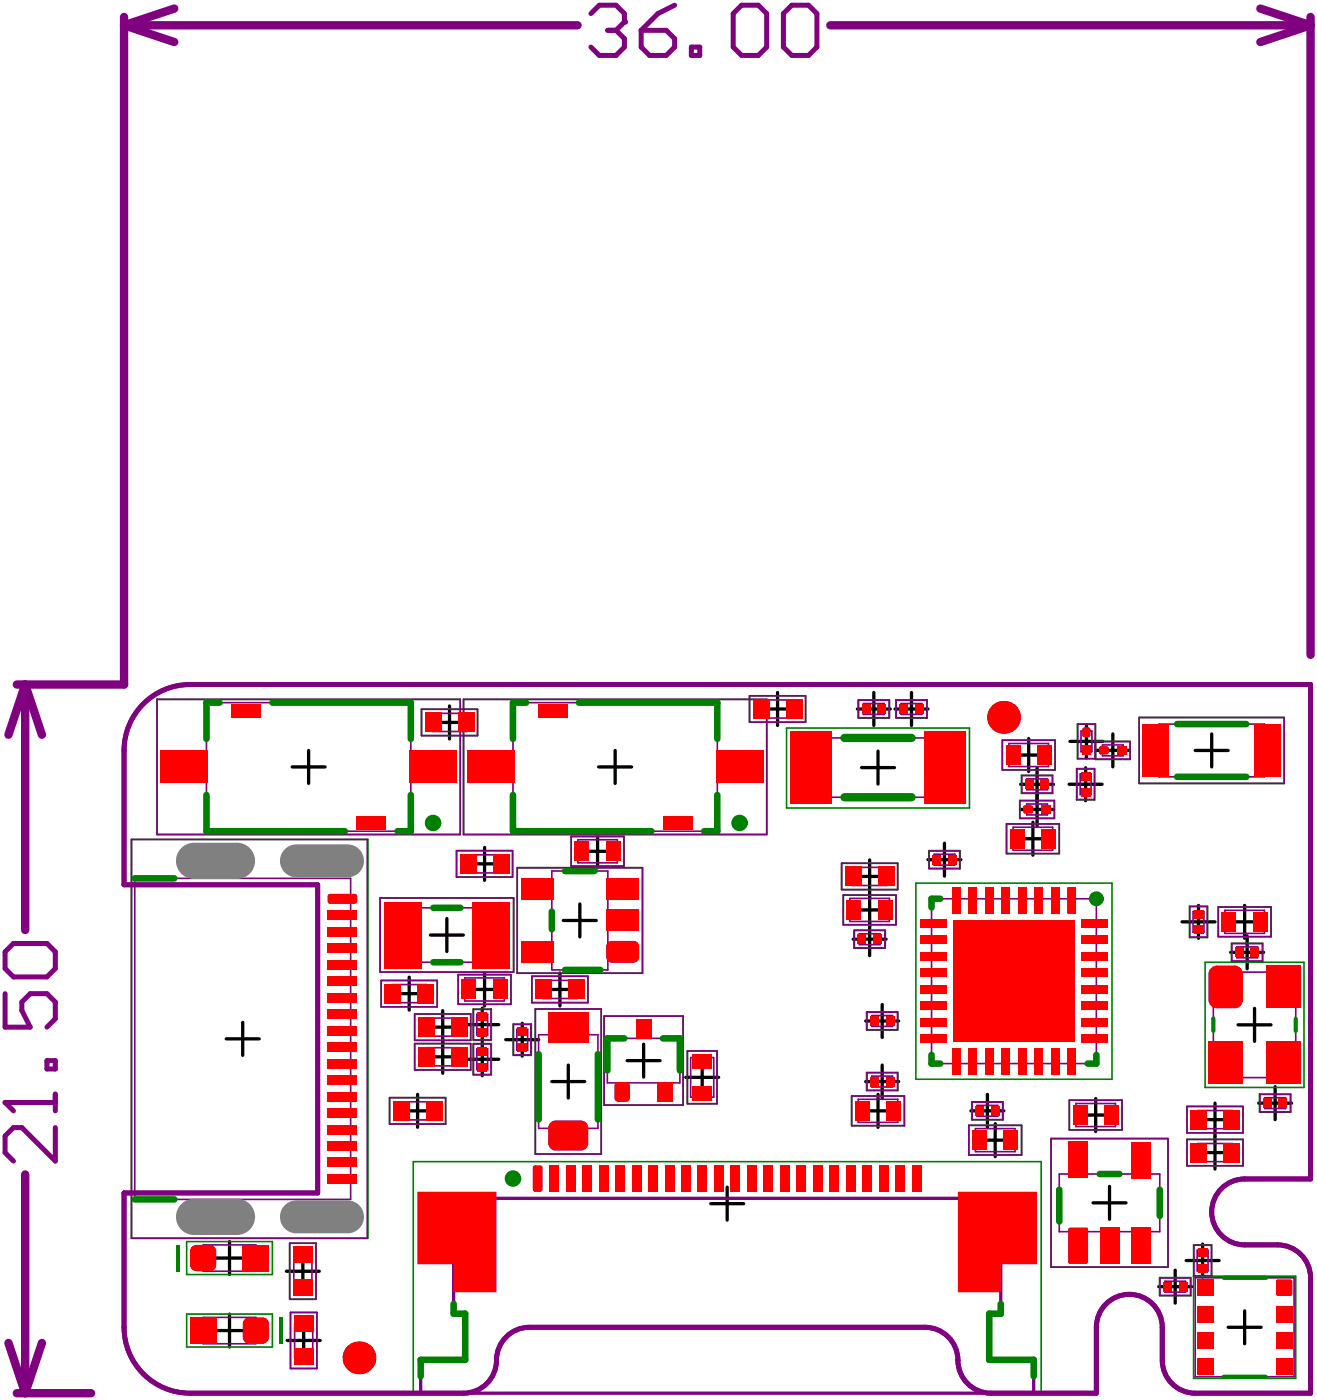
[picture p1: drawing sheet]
<svg xmlns="http://www.w3.org/2000/svg" width="133mm" height="141mm" viewBox="0 0 133 141" stroke-linecap="round" stroke-linejoin="round" font-family="sans-serif">
<g fill="none" stroke="#000" stroke-width=".33">
<path d="M29.5 77.5h3.3M31.2 75.8v3.4M43.7 73h3.4M45.4 71.3v3.4M60.5 77.5h3.3M62.1 75.8v3.4M76.9 71.6h3.3M78.5 70v3.3M86.6 71.6h3.3M87 77.6h3.3M88.2 70v3.3M88.7 75.9v3.3"/>
<path d="M90.4 71.6h3.3M92 70v3.3M102.2 76.3h3.3M103.1 79.3h3.3M103.9 74.6v3.4M104.7 77.6v5.9M108 79.2h3.3M108.1 74.9h3.3M109.6 77.6v3.3M109.7 73.2v3.4M110.7 75.8h3.3M112.4 74.2v3.3"/>
<path d="M120.7 75.8h3.3M122.4 74.2v3.3M41.3 98.7v3.4M43.5 94.5h3.3M45.1 92.8v3.3M47.3 100h3.3M47.3 87.3h3.3M48.9 85.6v3.4M48.9 98.3v3.3M54.9 100h3.3M56.5 98.3v3.3M56.9 93h3.3"/>
<path d="M58.6 91.3v3.4M58.7 86h3.3M60.3 84.4v3.3M86.2 88.6h3.3M86.2 94.9h3.3M86.2 91.9h3.3M87.8 86.9v3.3M87.8 90.3v6.3M93.7 86.9h3.3M95.4 85.2v3.3M100.7 99.1h3.4M102.4 97.5v3.3"/>
<path d="M102.6 84.8h3.4M103.1 81.8h3.3M104.3 83.1v3.3M119.4 93.1h3.3M121 91.5v3.3M124 93.1h3.4M124.3 96.2h3.3M125.7 91.5v3.3M125.9 94.6v3.3M22.8 105h3.4M24.5 103.3v3.3M39.7 100.4h3.3"/>
<path d="M40.5 112.2h3.3M42.2 110.6v3.3M43 103.8h3.4M43 106.8h3.4M44.7 102.1v6.4M47 103.5h3.4M47 107h3.4M48.7 101.9v3.3M48.7 105.4v3.3M51.1 105.1h3.3M52.7 103.4v3.3M55.7 109.3h3.4"/>
<path d="M57.4 107.6v3.4M63.3 107.2h3.4M65 105.5v3.3M69.2 108.9h3.4M70.9 107.2v3.3M73.4 120v3.3M87 112.2h3.3M87.4 103.2h3.4M87.4 109.3h3.4M88.7 110.6v3.3M89.1 101.5v3.3M89.1 107.6v3.4"/>
<path d="M98 112.2h3.4M98.8 115.2h3.4M99.7 110.6v3.3M100.5 113.5v3.4M109 112.7h3.3M110.6 111v3.3M112 119.9v3.3M121 113.1h3.4M121 116.5h3.4M122.7 111.5v6.6M125 103.6h3.4M126.7 101.9v3.3"/>
<path d="M127.1 111.5h3.3M128.8 109.8v3.3M21.5 134.4h3.3M21.5 127.1h3.3M23.2 125.5v3.3M23.2 132.8v3.3M28.9 128.5h3.3M29 135.4h3.3M30.6 126.8v3.3M30.7 133.8v3.3M71.8 121.6h3.3M110.4 121.5h3.3"/>
<path d="M117 130h3.3M118.7 128.3v3.4M119.8 127.4h3.3M121.4 125.7v3.3M124 134.1h3.4M125.7 132.5v3.3"/>
</g>
<g fill="none" stroke="#008000" stroke-width=".17">
<path d="M15.9 70.7h30.6v13.6h-30.6zM42.6 71.7h5.6v2.6h-5.6zM46.8 70.7h30.6v13.6h-30.6zM75.7 70.3h5.7v2.7h-5.7zM79.4 73.6h18.5v8h-18.5zM86.7 70.7h3.1v1.9h-3.1zM90.5 70.7h3.1v1.9h-3.1zM101.2 74.8h5.3v3h-5.3zM103.1 78.3h3.2v1.9h-3.2zM108.7 77.7h1.8v3.1h-1.8zM110.6 74.9h3.5v1.8h-3.5v-3.5h-1.8v3.5h1.8M115 72.5h14.7v6.7h-14.7z"/>
<path d="M13.3 84.8h23.9v40.3h-23.9zM38.4 90.7h13.5v7.5h-13.5zM38.5 99.1h5.7v2.6h-5.7zM46.1 86h5.7v2.6h-5.7zM46.3 98.5h5.3v3h-5.3zM52.2 87.7h12.7v10.6h-12.7zM53.7 98.6h5.7v2.7h-5.7zM57.7 84.5h5.3v3h-5.3zM85 87.2h5.7v2.7h-5.7zM85.2 90.4h5.3v3h-5.3zM86.2 94h3.2v1.8h-3.2zM92.5 89.2h19.8v19.9h-19.8z"/>
<path d="M93.8 86h3.2v1.8h-3.2zM101.6 83.3h5.4v3h-5.4zM103 80.9h3.5v1.8h-3.5zM120.1 91.6h1.8v3.1h-1.8zM121.7 97.2h10v12.7h-10zM123 91.7h5.4v2.9h-5.4zM124.4 95.3h3.1v1.8h-3.1zM39.3 110.9h5.7v2.7h-5.7zM41.7 117.4h63.4v23.4h-63.4zM41.9 102.5h5.6v2.6h-5.6zM41.9 105.5h5.6v2.6h-5.6zM47.8 102h1.8v3.1h-1.8z"/>
<path d="M47.8 105.5h1.8v3.1h-1.8zM51.8 103.5h1.9v3.1h-1.9zM54.1 102h6.6v14.6h-6.6zM61 102.7h8v9h-8zM69.4 106.2h3v5.3h-3zM86 110.7h5.3v3h-5.3zM87.5 102.3h3.2v1.8h-3.2zM87.5 108.4h3.2v1.8h-3.2zM97.8 113.7h5.4v3h-5.4zM98.1 111.3h3.2v1.9h-3.2zM106.1 115h11.9v13h-11.9zM108 111.2h5.3v3h-5.3z"/>
<path d="M119.9 111.8h5.6v2.7h-5.6zM119.9 115.1h5.6v2.7h-5.6zM127.2 110.6h3.2v1.8h-3.2zM18.9 132.8h8.6v3.3h-8.6zM18.9 125.5h8.6v3.3h-8.6zM29.3 125.6h2.6v5.7h-2.6zM29.3 132.6h2.7v5.7h-2.7zM117.1 129.1h3.2v1.8h-3.2zM120.5 129h10.4v10.3h-10.4v-13.5h1.9v3.2"/>
</g>
<g fill="none" stroke="#800080" stroke-width=".17">
<path d="M15.9 70.7h30.6v13.6h-30.6zM20.8 71h20.7v13h-20.7zM42.6 71.7h5.6v2.6h-5.6zM43.6 72.1h3.5v1.8h-3.5zM46.8 70.7h30.6v13.6h-30.6zM51.8 71h20.6v13h-20.6zM75.7 70.3h5.7v2.7h-5.7zM76.8 70.7h3.5v1.9h-3.5zM80.5 74.6h16.3v6h-16.3zM86.7 70.8h3.1v1.7h-3.1zM87.2 71.1h2.1v1.1h-2.1zM90.5 70.8h3.1v1.7h-3.1z"/>
<path d="M91 71.1h2.1v1.1h-2.1zM101.2 74.8h5.3v3h-5.3zM101.9 75.1h4v2.4h-4zM103.2 78.4h3.1v1.7h-3.1zM103.7 78.7h2.1v1.1h-2.1zM108.8 77.7h1.7v3.1h-1.7zM108.8 73.2h1.8v3.5h-1.8zM109.1 78.2h1.1v2.1h-1.1zM109.2 73.9h1.1v2.1h-1.1zM110.6 74.9h3.5v1.8h-3.5zM111.3 75.3h2.1v1.1h-2.1zM115 72.5h14.7v6.7h-14.7z"/>
<path d="M117 73.2h10.7v5.3h-10.7zM13.3 84.8h23.8v40.3h-23.8zM13.6 88.8h21.8v32.4h-21.8zM38.4 90.7h13.5v7.5h-13.5zM38.5 99.1h5.7v2.6h-5.7zM39.6 99.5h3.5v1.8h-3.5zM39.6 91.7h11v5.5h-11zM46.1 86h5.7v2.6h-5.7zM46.3 98.5h5.3v3h-5.3zM46.9 98.8h4v2.3h-4zM47.2 86.4h3.5v1.8h-3.5zM52.2 87.7h12.7v10.6h-12.7z"/>
<path d="M53.7 98.6h5.7v2.7h-5.7zM54.8 99.1h3.5v1.8h-3.5zM55.7 88h5.7v10h-5.7zM57.7 84.5h5.3v3h-5.3zM58.3 84.9h4v2.3h-4zM85 87.2h5.7v2.7h-5.7zM85.2 90.4h5.3v3h-5.3zM85.8 90.8h4v2.3h-4zM86.1 87.6h3.5v1.9h-3.5zM86.3 94h3.1v1.8h-3.1zM86.8 94.4h2.1v1.1h-2.1zM93.8 86h3.1v1.8h-3.1z"/>
<path d="M94.1 90.8h16.6v16.7h-16.6zM94.3 86.3h2.1v1.1h-2.1zM101.6 83.3h5.4v3h-5.4zM102.3 83.6h4v2.3h-4zM103 80.9h3.5v1.8h-3.5zM103.7 81.2h2.1v1.1h-2.1zM120.1 91.6h1.8v3.1h-1.8zM120.5 92.1h1.1v2.1h-1.1zM122.5 98.2h8.4v10.7h-8.4zM123 91.7h5.4v2.9h-5.4zM123.7 92h4v2.3h-4zM124.4 95.3h3.1v1.8h-3.1z"/>
<path d="M124.9 95.7h2.1v1.1h-2.1zM39.3 110.9h5.7v2.7h-5.7zM40.4 111.3h3.5v1.9h-3.5zM41.9 102.5h5.6v2.6h-5.6zM41.9 105.5h5.6v2.6h-5.6zM43 102.9h3.5v1.8h-3.5zM43 105.9h3.5v1.8h-3.5zM47.8 102h1.8v3.1h-1.8zM47.8 105.5h1.8v3.1h-1.8zM48.2 102.5h1v2.1h-1zM48.2 106h1v2.1h-1zM51.9 103.5h1.7v3.1h-1.7z"/>
<path d="M52.2 104h1.1v2.1h-1.1zM54.1 102h6.6v14.6h-6.6zM54.4 104.6h6v9.4h-6zM61 102.7h8v9h-8zM61.3 104.9h7.4v4.5h-7.4zM69.4 106.2h3v5.3h-3zM69.7 106.9h2.4v4h-2.4zM86 110.7h5.3v3h-5.3zM86.7 111.1h4v2.3h-4zM87.5 102.3h3.1v1.7h-3.1zM87.6 108.4h3v1.8h-3zM88 102.6h2.1v1.1h-2.1z"/>
<path d="M88 108.7h2.1v1.1h-2.1zM97.8 113.7h5.4v3h-5.4zM98.2 111.4h3.1v1.7h-3.1zM98.5 114h4v2.4h-4zM98.7 111.7h2.1v1.1h-2.1zM106.1 115h11.9v13h-11.9zM107 118.6h10.1v5.9h-10.1zM108 111.2h5.3v3h-5.3zM108.7 111.5h3.9v2.3h-3.9zM119.9 111.8h5.6v2.7h-5.6zM119.9 115.1h5.6v2.7h-5.6zM120.9 112.2h3.5v1.8h-3.5z"/>
<path d="M120.9 115.5h3.5v1.9h-3.5zM127.2 110.6h3.1v1.8h-3.1zM127.7 110.9h2.1v1.1h-2.1zM20.5 125.8h5.3v2.7h-5.3zM20.5 133.1h5.3v2.7h-5.3zM29.3 125.6h2.6v5.7h-2.6zM29.3 132.6h2.7v5.7h-2.7zM29.7 126.7h1.8v3.5h-1.8zM29.8 133.7h1.8v3.5h-1.8zM117.1 129.1h3.1v1.8h-3.1zM117.6 129.5h2.1v1.1h-2.1zM120.6 125.8h1.7v3.1h-1.7z"/>
<path d="M120.7 129.1h10v10h-10zM120.9 126.3h1.1v2.1h-1.1z"/>
</g>
<path d="M45.8 121.1h55.3v11.6h-1.2v4.7h4.5v3.4h-61.9v-3.4h4.5v-4.7h-1.2z" fill="none" stroke="#800080" stroke-width=".33"/>
<path d="M14.8 70.8a6.6 6.6 0 0 1 4.4-1.6h113.1v49.9h-6.6a3.3 3.3 0 0 0-3.3 3.4 3.3 3.3 0 0 0 3.3 3.3h3.3a3.3 3.3 0 0 1 3.3 3.3v11.7h-11.6a3.3 3.3 0 0 1-3.3-3.4v-3.3a3.3 3.3 0 0 0-3.4-3.3 3.3 3.3 0 0 0-3.3 3.3v6.7h-10.6a3.3 3.3 0 0 1-3.4-3.4 3.3 3.3 0 0 0-3.3-3.3h-39.9a3.3 3.3 0 0 0-3.4 3.3 3.3 3.3 0 0 1-3.3 3.4h-27.6a6.7 6.7 0 0 1-6.7-6.7v-13.6h19.6v-31.1h-19.6v-13.6a6.6 6.6 0 0 1 2.3-5z" fill="none" stroke="#800080" stroke-width=".5"/>
<g fill="none" stroke="#800080" stroke-width=".84">
<path d="M12.5 2.6l5.1 1.6M12.5 2.6h45.8M12.5 1.7v67.5h-10.8M17.6 .9l-5.1 1.7M83.8 2.6h48.5M127.3 .9l5 1.7M132.3 2.6l-5 1.6M132.3 1.7v64.5M2.5 69.2l1.7 5M2.5 69.2l-1.6 5M2.5 69.2v24.8M2.5 118.7v22.1"/>
<path d="M.9 135.7l1.6 5.1M4.2 135.7l-1.7 5.1M1.7 140.8h7.5"/>
</g>
<path d="M59.7 1.4l.8-.9h1.7l.9 .9v.8" fill="none" stroke="#800080" stroke-width=".51"/>
<circle cx="63.1" cy="2.2" r=".25" fill="#800080"/>
<path d="M61.4 3.1h.8M62.2 3.1l.9 .8v.9l-.9 .8h-1.7l-.8-.8M63.1 2.2l-.9 .9M64.7 3.1h2.6l.8 .8v.9l-.8 .8h-1.7l-.9-.8zM68.1 .5l-1.7 .9-1.7 1.7M69.8 4.8h.9v.8h-.9zM74.9 .5h1.7l.8 .9v3.4l-.8 .8h-1.7l-.9-.8v-3.4zM80 .5h1.6l.9 .9v3.4l-.9 .8h-1.6l-.9-.8v-3.4zM.5 111.4h5.1M5.6 110.6v1.6M5.6 113.9v3.4l-3.4-3.4h-.8l-.9 .9v1.7l.9 .8" fill="none" stroke="#800080" stroke-width=".51"/>
<circle cx=".5" cy="111.4" r=".25" fill="#800080"/>
<path d="M1.4 95.3h3.3l.9 .9v1.7l-.9 .8h-3.3l-.9-.8v-1.7zM.5 111.4l.9 .8M.5 100.4v3.4h2.6l-.9-1.7v-.8l.9-.9h1.6l.9 .9v1.6l-.9 .9M4.7 107.2h.9v.8h-.9z" fill="none" stroke="#800080" stroke-width=".51"/>
<path d="M19.2 69.2a6.7 6.7 0 0 0-6.7 6.6M125.7 119.1a3.3 3.3 0 0 0-3.3 3.4 3.3 3.3 0 0 0 3.3 3.3M12.5 134.1a6.7 6.7 0 0 0 6.7 6.7M53.5 134.1a3.3 3.3 0 0 0-3.4 3.3 3.3 3.3 0 0 1-3.3 3.4M93.4 134.1a3.3 3.3 0 0 1 3.3 3.3 3.3 3.3 0 0 0 3.4 3.4M110.7 134.1a3.3 3.3 0 0 1 3.3-3.3 3.3 3.3 0 0 1 3.4 3.3M117.4 137.4a3.3 3.3 0 0 0 3.3 3.4M129 125.8a3.3 3.3 0 0 1 3.3 3.3" fill="none" stroke="#800080" stroke-width=".5"/>
<path d="M18 125.8v2.7M28.3 133.1v2.7" fill="none" stroke="#008000" stroke-width=".33"/>
<g fill="none" stroke="#008000" stroke-width=".66">
<path d="M22.2 71h-1.4v3.7M27.5 71h14v3.7M53.1 71h-1.3v3.7M58.5 71h13.9v3.7M118.9 78.5h7M118.9 73.2h7M13.6 88.8h4M20.8 80.3v3.7h14M41.5 80.3v3.7h-1.3M43.8 91.7h2.7M43.8 97.2h2.7M51.8 80.3v3.7h14"/>
<path d="M55.7 92.1v1.8M57.1 98h3.5M57.1 88h2.9M72.4 80.3v3.7h-1.3M94.9 90.8h-.8v.9M54.4 106.5v6.6M60.4 106.5v6.6M63 104.9h-1.7v3.3M66.9 104.9h1.8v3.3M94.1 106.6v.9h.8M110.7 106.6v.9h-.9M111.1 118.6h1.9"/>
<path d="M13.6 121.2h4M45.8 131.8v.9h1.2v4.7h-4.5v1.7M101.1 131.8v.9h-1.2v4.7h4.5v1.7M107 120.2v3.2M117.1 120.2v2.7"/>
</g>
<path d="M122.5 102.9v1.3M130.9 102.9v1.3M123.6 139.1h4.2M123.6 129.1h4.3" fill="none" stroke="#008000" stroke-width=".42"/>
<path d="M85.3 74.6h6.8M85.3 80.6h6.8" fill="none" stroke="#008000" stroke-width=".84"/>
<g fill="none" stroke="#008000" stroke-width=".83">
<circle cx="43.7" cy="83.2" r=".42"/>
<circle cx="74.7" cy="83.2" r=".42"/>
<circle cx="110.7" cy="90.8" r=".33"/>
<circle cx="51.8" cy="119.1" r=".42"/>
</g>
<g fill="#f00">
<path d="M96.7 120.4h8v7.3h-3.6v2.9h-4.4z"/>
<path d="M42.1 120.4h8v10.2h-4.3v-2.9h-3.7z"/>
</g>
<g fill="#808080">
<path d="M23.9 123h1.9a1.83 1.83 0 0 1-1.9 1.8z"/>
<path d="M23.9 121.1a1.83 1.83 0 0 1 1.9 1.9h-1.9z"/>
<path d="M18.3 121.7l.4-.3 .4-.2 .5-.1v1.9h-1.8v-.5l.2-.5z"/>
<path d="M17.8 123h1.8v1.8a1.83 1.83 0 0 1-1.8-1.8z"/>
<path d="M35.1 123h1.7a1.66 1.66 0 0 1-1.7 1.6z"/>
<path d="M35.1 121.3a1.66 1.66 0 0 1 1.7 1.7h-1.7z"/>
<path d="M28.8 121.8l.7-.4 .4-.1v1.7h-1.6v-.5z"/>
<path d="M28.3 123h1.6v1.6a1.67 1.67 0 0 1-1.6-1.6z"/>
<path d="M23.9 87h1.9a1.83 1.83 0 0 1-1.9 1.8z"/>
<path d="M23.9 85.2a1.83 1.83 0 0 1 1.9 1.8h-1.9z"/>
<path d="M18.3 85.7l.4-.3 .4-.2h.5v1.8h-1.8v-.5l.2-.4z"/>
<path d="M17.8 87h1.8v1.8a1.83 1.83 0 0 1-1.8-1.8z"/>
<path d="M35.1 87h1.7a1.66 1.66 0 0 1-1.7 1.7z"/>
<path d="M35.1 85.3a1.66 1.66 0 0 1 1.7 1.7h-1.7z"/>
<path d="M28.8 85.8l.7-.4 .4-.1v1.7h-1.6v-.5z"/>
<path d="M28.3 87h1.6v1.7a1.66 1.66 0 0 1-1.6-1.7z"/>
<circle cx="102.4" cy="96.8" r=".83"/>
<circle cx="100.1" cy="96.8" r=".83"/>
<circle cx="100.1" cy="99.1" r=".83"/>
<circle cx="104.7" cy="101.5" r=".83"/>
<circle cx="102.4" cy="101.5" r=".83"/>
<circle cx="100.1" cy="101.5" r=".83"/>
<circle cx="104.7" cy="99.1" r=".83"/>
<circle cx="102.4" cy="99.1" r=".83"/>
<circle cx="104.7" cy="96.8" r=".83"/>
</g>
<g fill="#808080">
<path d="M19.6 121.1h4.3l1.9 1.9-1.9 1.8h-4.3l-1.8-1.8z" fill-rule="evenodd"/>
<path d="M29.9 121.3h5.2l1.7 1.7-1.7 1.6h-5.2l-1.6-1.6z" fill-rule="evenodd"/>
<path d="M19.6 85.2h4.3l1.9 1.8-1.9 1.8h-4.3l-1.8-1.8z" fill-rule="evenodd"/>
<path d="M29.9 85.3h5.2l1.7 1.7-1.7 1.7h-5.2l-1.6-1.7z" fill-rule="evenodd"/>
</g>
<g fill="#f00">
<path d="M96.1 89.6h.9v2.7h-.9z" fill-rule="evenodd"/>
<path d="M97.8 89.6h.9v2.7h-.9z" fill-rule="evenodd"/>
<path d="M99.4 89.6h.9v2.7h-.9z" fill-rule="evenodd"/>
<path d="M101.1 89.6h.9v2.7h-.9z" fill-rule="evenodd"/>
<path d="M102.8 89.6h.9v2.7h-.9z" fill-rule="evenodd"/>
<path d="M104.4 89.6h.9v2.7h-.9z" fill-rule="evenodd"/>
<path d="M106.1 89.6h.9v2.7h-.9z" fill-rule="evenodd"/>
<path d="M107.8 89.7l.1-.1h.7l.1 .1v2.5l-.1 .1h-.7l-.1-.1z" fill-rule="evenodd"/>
<path d="M109.2 104.5h2.7v.9h-2.7z" fill-rule="evenodd"/>
<path d="M109.2 102.9h2.7v.9h-2.7z" fill-rule="evenodd"/>
<path d="M109.2 101.2h2.7v.9h-2.7z" fill-rule="evenodd"/>
<path d="M109.2 99.5h2.7v.9h-2.7z" fill-rule="evenodd"/>
<path d="M107.8 106h.9v2.7h-.9z" fill-rule="evenodd"/>
<path d="M106.1 106h.9v2.7h-.9z" fill-rule="evenodd"/>
<path d="M104.4 106h.9v2.7h-.9z" fill-rule="evenodd"/>
<path d="M102.8 106h.9v2.7h-.9z" fill-rule="evenodd"/>
<path d="M90.8 71.1h.9v1h-.9z" fill-rule="evenodd"/>
<path d="M92.4 71.1h.9v1h-.9z" fill-rule="evenodd"/>
<path d="M104.7 75.3h1.5v2h-1.5z" fill-rule="evenodd"/>
<path d="M101.6 75.3h1.5v2h-1.5z" fill-rule="evenodd"/>
<path d="M109.1 78h1v.9h-1z" fill-rule="evenodd"/>
<path d="M109.1 79.6h1v.9h-1z" fill-rule="evenodd"/>
<path d="M112.8 75.4h1v.8h-1z" fill-rule="evenodd"/>
<path d="M111.2 75.4h.6l.2 .2v.4l-.2 .2h-.6l-.2-.2v-.4z" fill-rule="evenodd"/>
<path d="M109.3 75.3h.8v1h-.8z" fill-rule="evenodd"/>
<path d="M109.3 73.7l.2-.2h.4l.2 .2v.6l-.2 .2h-.4l-.2-.2z" fill-rule="evenodd"/>
<path d="M69.9 106.5h2v1.5h-2z" fill-rule="evenodd"/>
<path d="M69.9 109.7h2v1.5h-2z" fill-rule="evenodd"/>
<path d="M56.1 113.2h2.6l.7 .8v1.5l-.7 .8h-2.6l-.7-.8v-1.5z" fill-rule="evenodd"/>
<path d="M55.4 102.3h4v3.1h-4z" fill-rule="evenodd"/>
<path d="M52.2 103.8h1v.9h-1z" fill-rule="evenodd"/>
<path d="M52.2 105.4h1v.9h-1z" fill-rule="evenodd"/>
<path d="M38.8 99.4h1.7v2h-1.7z" fill-rule="evenodd"/>
<path d="M42.2 99.4h1.6v2h-1.6z" fill-rule="evenodd"/>
<path d="M42.2 102.8h1.7v2h-1.7z" fill-rule="evenodd"/>
<path d="M45.5 102.8h1.7v2h-1.7z" fill-rule="evenodd"/>
<path d="M45.5 105.8h1.7v2h-1.7z" fill-rule="evenodd"/>
<path d="M42.2 105.8h1.7v2h-1.7z" fill-rule="evenodd"/>
<path d="M43 111.2h1.7v2h-1.7z" fill-rule="evenodd"/>
<path d="M39.7 111.2h1.6v2h-1.6z" fill-rule="evenodd"/>
<path d="M33.1 93.6h3v1h-3z" fill-rule="evenodd"/>
<path d="M33.1 97h3v1h-3z" fill-rule="evenodd"/>
<path d="M33.1 100.3h3v1h-3z" fill-rule="evenodd"/>
<path d="M33.1 103.6h3v1h-3z" fill-rule="evenodd"/>
<path d="M33.1 107h3v1h-3z" fill-rule="evenodd"/>
<path d="M33.1 110.3h3v1h-3z" fill-rule="evenodd"/>
<path d="M33.1 113.6h3v1h-3z" fill-rule="evenodd"/>
<path d="M33.1 117h3v1h-3z" fill-rule="evenodd"/>
<path d="M33.1 115.3h3v1h-3z" fill-rule="evenodd"/>
<path d="M33.1 112h3v1h-3z" fill-rule="evenodd"/>
<path d="M33.1 108.6h3v1h-3z" fill-rule="evenodd"/>
<path d="M33.1 105.3h3v1h-3z" fill-rule="evenodd"/>
<path d="M33.1 102h3v1h-3z" fill-rule="evenodd"/>
<path d="M33.1 98.6h3v1h-3z" fill-rule="evenodd"/>
<path d="M33.1 95.3h3v1h-3z" fill-rule="evenodd"/>
<path d="M33.1 92h3v1h-3z" fill-rule="evenodd"/>
<path d="M33.1 118.6h3v1h-3z" fill-rule="evenodd"/>
<path d="M33.3 90.3h2.5l.3 .3v.5l-.3 .2h-2.5l-.2-.2v-.5z" fill-rule="evenodd"/>
<path d="M29.7 132.9h2v1.7h-2z" fill-rule="evenodd"/>
<path d="M29.7 136.3h2v1.6h-2z" fill-rule="evenodd"/>
<path d="M29.6 129.3h2v1.7h-2z" fill-rule="evenodd"/>
<path d="M29.6 126h2v1.6h-2z" fill-rule="evenodd"/>
<path d="M19.2 133.1h2.6v2.7h-2.6z" fill-rule="evenodd"/>
<path d="M24.5 133.8l.7-.7h1.3l.7 .7v1.3l-.7 .7h-1.3l-.7-.7z" fill-rule="evenodd"/>
<path d="M24.5 125.8h2.7v2.7h-2.7z" fill-rule="evenodd"/>
<path d="M19.8 125.8h1.4l.6 .7v1.3l-.6 .7h-1.4l-.6-.7v-1.3z" fill-rule="evenodd"/>
<path d="M111.5 111.7h1.5v2h-1.5z" fill-rule="evenodd"/>
<path d="M108.3 111.7h1.5v2h-1.5z" fill-rule="evenodd"/>
<path d="M54 117.8h.5l.3 .2v2.2l-.3 .2h-.5l-.2-.2v-2.2z" fill-rule="evenodd"/>
<path d="M55.5 117.8h1v2.6h-1z" fill-rule="evenodd"/>
<path d="M57.1 117.8h1v2.6h-1z" fill-rule="evenodd"/>
<path d="M58.8 117.8h1v2.6h-1z" fill-rule="evenodd"/>
<path d="M60.5 117.8h1v2.6h-1z" fill-rule="evenodd"/>
<path d="M62.1 117.8h1v2.6h-1z" fill-rule="evenodd"/>
<path d="M63.8 117.8h1v2.6h-1z" fill-rule="evenodd"/>
<path d="M65.4 117.8h1v2.6h-1z" fill-rule="evenodd"/>
<path d="M67.1 117.8h1v2.6h-1z" fill-rule="evenodd"/>
<path d="M68.8 117.8h1v2.6h-1z" fill-rule="evenodd"/>
<path d="M70.4 117.8h1v2.6h-1z" fill-rule="evenodd"/>
<path d="M72.1 117.8h1v2.6h-1z" fill-rule="evenodd"/>
<path d="M73.8 117.8h1v2.6h-1z" fill-rule="evenodd"/>
<path d="M75.4 117.8h1v2.6h-1z" fill-rule="evenodd"/>
<path d="M77.1 117.8h1v2.6h-1z" fill-rule="evenodd"/>
<path d="M78.8 117.8h1v2.6h-1z" fill-rule="evenodd"/>
<path d="M80.4 117.8h1v2.6h-1z" fill-rule="evenodd"/>
<path d="M82.1 117.8h1v2.6h-1z" fill-rule="evenodd"/>
<path d="M83.8 117.8h1v2.6h-1z" fill-rule="evenodd"/>
<path d="M85.4 117.8h1v2.6h-1z" fill-rule="evenodd"/>
<path d="M87.1 117.8h1v2.6h-1z" fill-rule="evenodd"/>
<path d="M88.7 117.8h1v2.6h-1z" fill-rule="evenodd"/>
<path d="M90.4 117.8h1v2.6h-1z" fill-rule="evenodd"/>
<path d="M92.1 117.8h1v2.6h-1z" fill-rule="evenodd"/>
<path d="M44.3 122.8h3.3v3.4h-3.3z" fill-rule="evenodd"/>
<path d="M99.2 122.8h3.4v3.4h-3.4z" fill-rule="evenodd"/>
<path d="M94.2 86.4h.8v1h-.8z" fill-rule="evenodd"/>
<path d="M95.7 86.4h.9v1h-.9z" fill-rule="evenodd"/>
<path d="M102 83.8h1.5v2h-1.5z" fill-rule="evenodd"/>
<path d="M105.1 83.8h1.5v2h-1.5z" fill-rule="evenodd"/>
<path d="M88.6 71.1h.9v1h-.9z" fill-rule="evenodd"/>
<path d="M87 71.1h.9v1h-.9z" fill-rule="evenodd"/>
<path d="M85.3 87.6h1.7v2h-1.7z" fill-rule="evenodd"/>
<path d="M88.7 87.6h1.6v2h-1.6z" fill-rule="evenodd"/>
<path d="M47.1 75.8h4.9v3.4h-4.9z" fill-rule="evenodd"/>
<path d="M66.9 82.5h3v1.3h-3z" fill-rule="evenodd"/>
<path d="M54.3 71.2h3v1.3h-3z" fill-rule="evenodd"/>
<path d="M72.3 75.8h4.8v3.4h-4.8z" fill-rule="evenodd"/>
<path d="M120.9 127.7h1v.9h-1z" fill-rule="evenodd"/>
<path d="M120.9 126.2h1v.8h-1z" fill-rule="evenodd"/>
<path d="M119.1 129.5h.8v1h-.8z" fill-rule="evenodd"/>
<path d="M117.5 129.5h.8v1h-.8z" fill-rule="evenodd"/>
<path d="M48.2 103.9h1v.8h-1z" fill-rule="evenodd"/>
<path d="M48.2 102.3h1v.9h-1z" fill-rule="evenodd"/>
<path d="M48.2 105.8h1v.9h-1z" fill-rule="evenodd"/>
<path d="M48.2 107.4h1v.8h-1z" fill-rule="evenodd"/>
<path d="M49.8 99h1.5v2h-1.5z" fill-rule="evenodd"/>
<path d="M46.6 99h1.5v2h-1.5z" fill-rule="evenodd"/>
<path d="M61.2 85h1.5v2h-1.5z" fill-rule="evenodd"/>
<path d="M58 85h1.5v2h-1.5z" fill-rule="evenodd"/>
<path d="M49.8 86.3h1.6v2h-1.6z" fill-rule="evenodd"/>
<path d="M46.4 86.3h1.7v2h-1.7z" fill-rule="evenodd"/>
<path d="M62.4 109.3h.8l.4 .4v1.2l-.4 .4h-.8l-.3-.4v-1.2z" fill-rule="evenodd"/>
<path d="M66.4 109.3h1.5v2h-1.5z" fill-rule="evenodd"/>
<path d="M64.2 103h1.6v2h-1.6z" fill-rule="evenodd"/>
<path d="M129.1 111h.9v1h-.9z" fill-rule="evenodd"/>
<path d="M127.6 111h.8v1h-.8z" fill-rule="evenodd"/>
<path d="M124.7 95.7h.9v1h-.9z" fill-rule="evenodd"/>
<path d="M126.3 95.7h.8v1h-.8z" fill-rule="evenodd"/>
<path d="M89.5 102.7h.8v1h-.8z" fill-rule="evenodd"/>
<path d="M87.9 102.7h.8v1h-.8z" fill-rule="evenodd"/>
<path d="M103.5 78.8h.9v1h-.9z" fill-rule="evenodd"/>
<path d="M105.1 78.8h.8v1h-.8z" fill-rule="evenodd"/>
<path d="M120.5 91.9h1v.9h-1z" fill-rule="evenodd"/>
<path d="M120.5 93.5h1v.9h-1z" fill-rule="evenodd"/>
<path d="M98.5 111.7h.8v1h-.8z" fill-rule="evenodd"/>
<path d="M100.1 111.7h.8v1h-.8z" fill-rule="evenodd"/>
<path d="M89.5 108.8h.8v1h-.8z" fill-rule="evenodd"/>
<path d="M87.9 108.8h.8v1h-.8z" fill-rule="evenodd"/>
<path d="M88.2 94.4h.8v1h-.8z" fill-rule="evenodd"/>
<path d="M86.6 94.4h.8v1h-.8z" fill-rule="evenodd"/>
<path d="M123.4 92.2h1.5v1.9h-1.5z" fill-rule="evenodd"/>
<path d="M126.5 92.2h1.5v1.9h-1.5z" fill-rule="evenodd"/>
<path d="M98.2 114.2h1.5v2h-1.5z" fill-rule="evenodd"/>
<path d="M101.3 114.2h1.5v2h-1.5z" fill-rule="evenodd"/>
<path d="M89.5 111.2h1.5v2h-1.5z" fill-rule="evenodd"/>
<path d="M86.3 111.2h1.5v2h-1.5z" fill-rule="evenodd"/>
<path d="M88.7 90.9h1.5v2h-1.5z" fill-rule="evenodd"/>
<path d="M85.5 90.9h1.5v2h-1.5z" fill-rule="evenodd"/>
<path d="M127.9 97.6h3.4v4.3h-3.4z" fill-rule="evenodd"/>
<path d="M127.9 105.2h3.4v4.4h-3.4z" fill-rule="evenodd"/>
<path d="M122 105.2h3.5v4.4h-3.5z" fill-rule="evenodd"/>
<path d="M122.9 97.6h1.8l.8 .8v2.6l-.8 .9h-1.8l-.9-.9v-2.6z" fill-rule="evenodd"/>
<path d="M79.8 73.9h4.2v7.3h-4.2z" fill-rule="evenodd"/>
<path d="M93.3 73.9h4.2v7.3h-4.2z" fill-rule="evenodd"/>
<path d="M101.1 106h.9v2.7h-.9z" fill-rule="evenodd"/>
<path d="M99.4 106h.9v2.7h-.9z" fill-rule="evenodd"/>
<path d="M97.8 106h.9v2.7h-.9z" fill-rule="evenodd"/>
<path d="M96.1 106h.9v2.7h-.9z" fill-rule="evenodd"/>
<path d="M92.9 104.5h2.7v.9h-2.7z" fill-rule="evenodd"/>
<path d="M92.9 102.9h2.7v.9h-2.7z" fill-rule="evenodd"/>
<path d="M92.9 101.2h2.7v.9h-2.7z" fill-rule="evenodd"/>
<path d="M109.2 97.9h2.7v.9h-2.7z" fill-rule="evenodd"/>
<path d="M109.2 96.2h2.7v.9h-2.7z" fill-rule="evenodd"/>
<path d="M109.2 94.5h2.7v.9h-2.7z" fill-rule="evenodd"/>
<path d="M109.2 92.9h2.7v.9h-2.7z" fill-rule="evenodd"/>
<path d="M92.9 99.5h2.7v.9h-2.7z" fill-rule="evenodd"/>
<path d="M92.9 94.5h2.7v.9h-2.7z" fill-rule="evenodd"/>
<path d="M92.9 92.9h2.7v.9h-2.7z" fill-rule="evenodd"/>
<path d="M92.9 97.9h2.7v.9h-2.7z" fill-rule="evenodd"/>
<path d="M92.9 96.2h2.7v.9h-2.7z" fill-rule="evenodd"/>
<path d="M96.2 93h12.4v12.3h-12.4z" fill-rule="evenodd"/>
<path d="M120.9 129.3h1.6v1.7h-1.6z" fill-rule="evenodd"/>
<path d="M120.9 132h1.6v1.6h-1.6z" fill-rule="evenodd"/>
<path d="M120.9 134.6h1.6v1.7h-1.6z" fill-rule="evenodd"/>
<path d="M120.9 137.3h1.6v1.6h-1.6z" fill-rule="evenodd"/>
<path d="M128.9 137.3h1.6v1.6h-1.6z" fill-rule="evenodd"/>
<path d="M128.9 134.6h1.6v1.7h-1.6z" fill-rule="evenodd"/>
<path d="M128.9 132h1.6v1.6h-1.6z" fill-rule="evenodd"/>
<path d="M129.1 129.3h1.2l.2 .2v1.2l-.2 .3h-1.2l-.2-.3v-1.2z" fill-rule="evenodd"/>
<path d="M61.2 95.6l.6-.5h2.2l.5 .5v1.1l-.5 .6h-2.2l-.6-.6z" fill-rule="evenodd"/>
<path d="M61.2 91.9h3.3v2.2h-3.3z" fill-rule="evenodd"/>
<path d="M61.2 88.7h3.3v2.2h-3.3z" fill-rule="evenodd"/>
<path d="M52.6 88.7h3.3v2.2h-3.3z" fill-rule="evenodd"/>
<path d="M52.6 95.1h3.3v2.2h-3.3z" fill-rule="evenodd"/>
<path d="M108.1 124h1.6l.2 .2v3.3l-.2 .2h-1.6l-.2-.2v-3.3z" fill-rule="evenodd"/>
<path d="M111 124h2v3.7h-2z" fill-rule="evenodd"/>
<path d="M114.2 124h2v3.7h-2z" fill-rule="evenodd"/>
<path d="M114.2 115.4h2v3.6h-2z" fill-rule="evenodd"/>
<path d="M107.9 115.4h2v3.6h-2z" fill-rule="evenodd"/>
<path d="M41.3 75.8h4.8v3.4h-4.8z" fill-rule="evenodd"/>
<path d="M23.3 71.2h3v1.3h-3z" fill-rule="evenodd"/>
<path d="M36 82.5h3v1.3h-3z" fill-rule="evenodd"/>
<path d="M16.2 75.8h4.8v3.4h-4.8z" fill-rule="evenodd"/>
<path d="M76 70.6h1.7v2h-1.7z" fill-rule="evenodd"/>
<path d="M79.4 70.6h1.6v2h-1.6z" fill-rule="evenodd"/>
<path d="M42.9 72h1.7v2h-1.7z" fill-rule="evenodd"/>
<path d="M46.2 72h1.7v2h-1.7z" fill-rule="evenodd"/>
<path d="M120.2 112.1h1.7v2h-1.7z" fill-rule="evenodd"/>
<path d="M120.2 115.5h1.7v2h-1.7z" fill-rule="evenodd"/>
<path d="M123.5 115.5h1.7v2h-1.7z" fill-rule="evenodd"/>
<path d="M57.4 99h1.6v2h-1.6z" fill-rule="evenodd"/>
<path d="M54 99h1.7v2h-1.7z" fill-rule="evenodd"/>
<path d="M103.5 81.4h.6l.2 .2v.4l-.2 .2h-.6l-.2-.2v-.4z" fill-rule="evenodd"/>
<path d="M105.1 81.4h1v.8h-1z" fill-rule="evenodd"/>
<path d="M38.8 91.1h3.8v6.8h-3.8z" fill-rule="evenodd"/>
<path d="M47.7 91.1h3.8v6.8h-3.8z" fill-rule="evenodd"/>
<path d="M126.7 73.2h2.7v5.3h-2.7z" fill-rule="evenodd"/>
<path d="M115.4 73.2h2.6v5.3h-2.6z" fill-rule="evenodd"/>
<path d="M123.5 112.1h1.7v2h-1.7z" fill-rule="evenodd"/>
</g>
<g fill="#f00">
<path d="M108.6 92.2h.1l-.1 .1z"/>
<path d="M108.6 89.6l.1 .1h-.1z"/>
<path d="M107.8 89.7l.1-.1v.1h-.1z"/>
<path d="M107.8 92.2h.1v.1z"/>
<path d="M111.8 75.4l.1 .1 .1 .1h-.2z"/>
<path d="M111 75.5l.2-.1v.2h-.2z"/>
<path d="M111 76h.2v.2h-.2z"/>
<path d="M111.8 76h.2l-.1 .2h-.1z"/>
<path d="M109.9 74.3h.2v.1l-.2 .1z"/>
<path d="M109.9 73.5l.2 .1v.1h-.2z"/>
<path d="M109.4 73.6l.1-.1v.2h-.2z"/>
<path d="M109.3 74.3h.2v.2l-.1-.1z"/>
<path d="M55.6 113.4l.5-.2v.8h-.7z"/>
<path d="M55.4 115.5h.7v.8a.76 .76 0 0 1-.7-.8z"/>
<path d="M58.7 115.5h.7a.76 .76 0 0 1-.7 .8z"/>
<path d="M58.7 113.2a.76 .76 0 0 1 .7 .8h-.7z"/>
<path d="M35.8 91.1h.3l-.1 .1-.2 .1z"/>
<path d="M35.8 90.3l.2 .1 .1 .2h-.3z"/>
<path d="M33.2 90.4l.1-.1v.3h-.2z"/>
<path d="M33.1 91.1h.2v.2l-.1-.1z"/>
<path d="M24.5 135.1h.7v.7a.67 .67 0 0 1-.7-.7z"/>
<path d="M26.5 135.1h.7a.67 .67 0 0 1-.7 .7z"/>
<path d="M26.5 133.1a.67 .67 0 0 1 .7 .7h-.7z"/>
<path d="M24.7 133.3l.5-.2v.7h-.7z"/>
<path d="M21.2 125.8a.67 .67 0 0 1 .6 .7h-.6z"/>
<path d="M19.4 126l.4-.2v.7h-.6z"/>
<path d="M19.2 127.8h.6v.7a.67 .67 0 0 1-.6-.7z"/>
<path d="M21.2 127.8h.6a.67 .67 0 0 1-.6 .7z"/>
<path d="M53.8 120.2h.2v.2l-.1-.1z"/>
<path d="M54.5 120.2h.3l-.1 .1-.2 .1z"/>
<path d="M54.5 117.8h.2l.1 .2h-.3z"/>
<path d="M53.9 117.8h.1v.2h-.2z"/>
<path d="M62.2 109.4l.2-.1v.4h-.4z"/>
<path d="M62 110.9h.4v.4l-.3-.2z"/>
<path d="M63.2 110.9h.4v.2l-.4 .2z"/>
<path d="M63.2 109.3l.2 .1 .2 .3h-.4z"/>
<path d="M124.7 97.6a.87 .87 0 0 1 .8 .8h-.8z"/>
<path d="M122.3 97.8l.3-.2h.3v.8h-.9l.1-.3z"/>
<path d="M122 101h.9v.9a.87 .87 0 0 1-.9-.9z"/>
<path d="M124.7 101h.8a.87 .87 0 0 1-.8 .9z"/>
<path d="M130.3 129.3h.2v.2h-.2z"/>
<path d="M128.9 129.3h.2v.2h-.2z"/>
<path d="M128.9 130.7h.2v.3l-.2-.1z"/>
<path d="M130.3 130.7h.2v.2l-.2 .1z"/>
<path d="M61.2 96.7h.6v.6l-.3-.1-.2-.2z"/>
<path d="M64 96.7h.5a.55 .55 0 0 1-.5 .6z"/>
<path d="M64 95.1h.3l.2 .2v.3h-.5z"/>
<path d="M61.5 95.1h.3v.5h-.6l.1-.3z"/>
<path d="M107.9 124.1l.2-.1v.2h-.2z"/>
<path d="M107.9 127.5h.2v.2z"/>
<path d="M109.7 127.5h.2l-.2 .2z"/>
<path d="M109.7 124l.2 .2h-.2z"/>
<path d="M104.1 81.4h.2v.2h-.2z"/>
<path d="M103.4 81.4h.1v.2h-.2z"/>
<path d="M103.3 82h.2v.2l-.1-.1z"/>
<path d="M104.1 82h.2v.1l-.2 .1z"/>
<circle cx="101.3" cy="72.5" r="1.66"/>
<circle cx="36.3" cy="137.2" r="1.66"/>
</g>
</svg>
